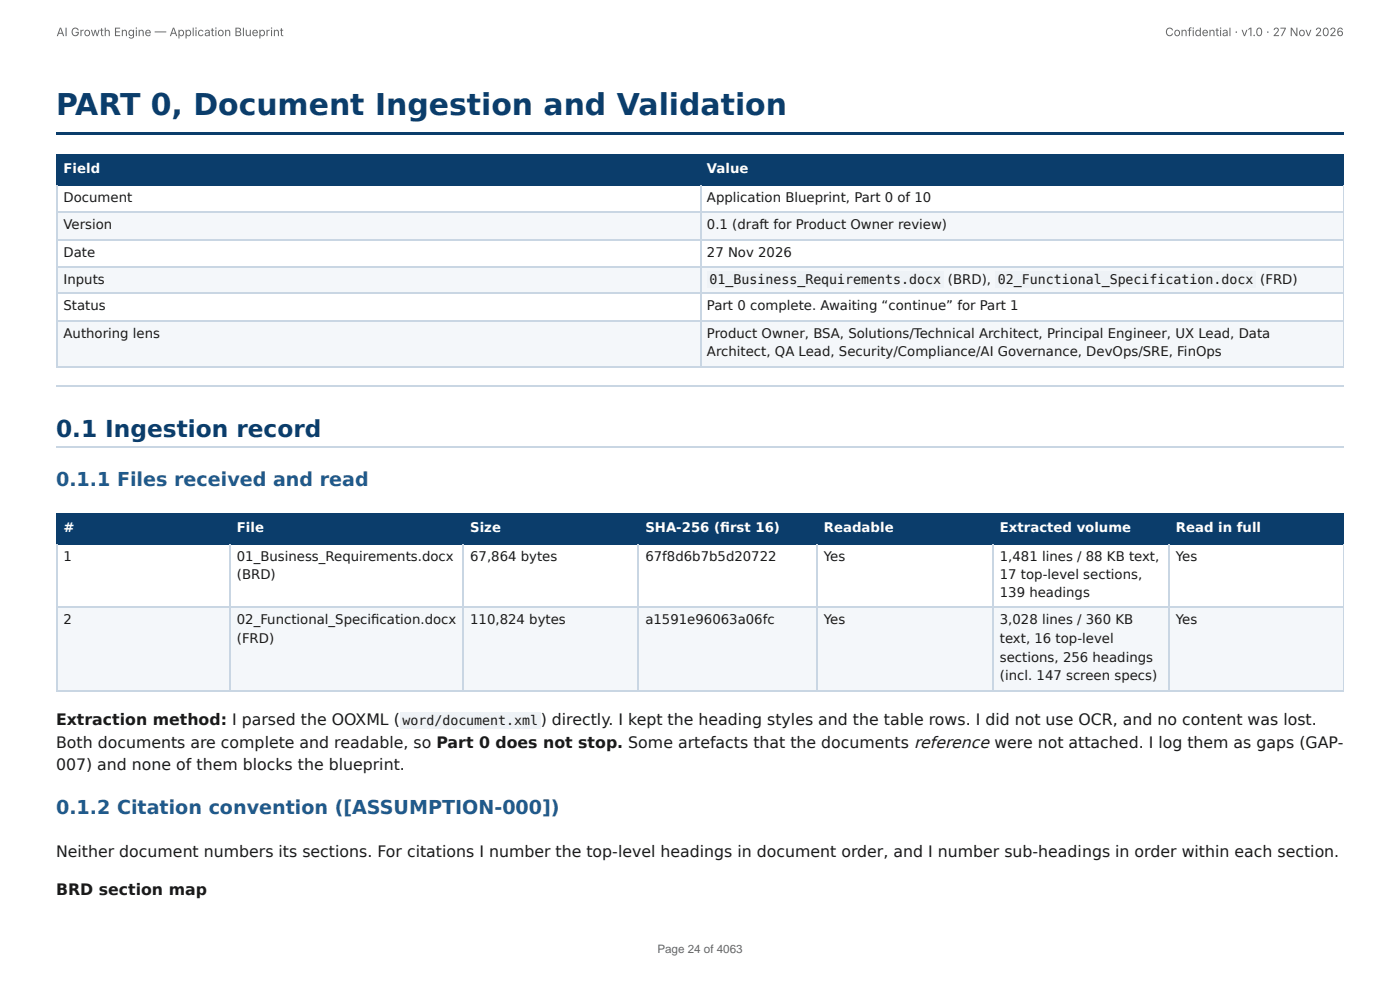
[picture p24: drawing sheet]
<svg xmlns="http://www.w3.org/2000/svg" width="297mm" height="210mm" viewBox="0 0 297 210" stroke-linecap="round" stroke-linejoin="round" font-family="sans-serif">
<defs><g id="words">
<text font-size="6.3" fill="#0b3d6b" x="11.9" y="24.3">PART 0, Document Ingestion and Validation</text>
<text font-size="4.9" fill="#0b3d6b" x="11.9" y="92.9">0.1 Ingestion record</text>
<g font-size="4.1" fill="#1f5a8c">
<text x="11.9" y="103.2">0.1.1 Files received and read</text>
<text x="11.9" y="172.8">0.1.2 Citation convention ([ASSUMPTION-000])</text>
</g>
<g font-size="3.3" fill="#1a1a1a">
<text x="11.9" y="154">Extraction method: I parsed the OOXML (</text>
<text x="114.9" y="154">) directly. I kept the heading styles and the table rows. I did not use OCR, and no content was lost.</text>
<text x="11.9" y="158.7">Both documents are complete and readable, so Part 0 does not stop. Some artefacts that the documents reference were not attached. I log them as gaps (GAP-</text>
<text x="11.9" y="163.5">007) and none of them blocks the blueprint.</text>
<text x="11.9" y="182">Neither document numbers its sections. For citations I number the top-level headings in document order, and I number sub-headings in order within each section.</text>
<text x="11.9" y="190">BRD section map</text>
</g>
<g font-size="2.8" fill="#fff">
<text x="13.5" y="36.8">Field</text>
<text x="150.2" y="36.8">Value</text>
<text x="13.5" y="113">#</text>
<text x="50.3" y="113">File</text>
<text x="99.9" y="113">Size</text>
<text x="137.1" y="113">SHA-256 (fi rst 16)</text>
<text x="175" y="113">Readable</text>
<text x="212.4" y="113">Extracted volume</text>
<text x="249.7" y="113">Read in full</text>
</g>
<g font-size="2.8" fill="#1a1a1a">
<text x="13.5" y="42.9">Document</text>
<text x="150.2" y="42.9">Application Blueprint, Part 0 of 10</text>
<text x="13.5" y="48.7">Version</text>
<text x="150.2" y="48.7">0.1 (draft for Product Owner review)</text>
<text x="13.5" y="54.5">Date</text>
<text x="150.2" y="54.5">27 Nov 2026</text>
<text x="13.5" y="60.3">Inputs</text>
<text x="13.5" y="65.9">Status</text>
<text x="150.2" y="65.9">Part 0 complete. Awaiting “continue” for Part 1</text>
<text x="150.7" y="60.3">01_Business_Requirements.docx</text>
<text x="201.3" y="60.3">(BRD),</text>
<text x="211.9" y="60.3">02_Functional_Specification.docx</text>
<text x="267.7" y="60.3">(FRD)</text>
<text x="13.5" y="71.7">Authoring lens</text>
<text x="150.2" y="71.7">Product Owner, BSA, Solutions/Technical Architect, Principal Engineer, UX Lead, Data</text>
<text x="150.2" y="75.7">Architect, QA Lead, Security/Compliance/AI Governance, DevOps/SRE, FinOps</text>
<text x="13.5" y="119.1">1</text>
<text x="50.3" y="119.1">01_Business_Requirements.docx</text>
<text x="99.9" y="119.1">67,864 bytes</text>
<text x="137.1" y="119.1">67f8d6b7b5d20722</text>
<text x="175" y="119.1">Yes</text>
<text x="212.4" y="119.1">1,481 lines / 88 KB text,</text>
<text x="249.7" y="119.1">Yes</text>
<text x="50.3" y="123">(BRD)</text>
<text x="212.4" y="123">17 top-level sections,</text>
<text x="212.4" y="126.7">139 headings</text>
<text x="13.5" y="132.6">2</text>
<text x="50.3" y="132.6">02_Functional_Specifi cation.docx</text>
<text x="50.3" y="136.5">(FRD)</text>
<text x="99.9" y="132.6">110,824 bytes</text>
<text x="137.1" y="132.6">a1591e96063a06fc</text>
<text x="175" y="132.6">Yes</text>
<text x="212.4" y="132.6">3,028 lines / 360 KB</text>
<text x="212.4" y="136.5">text, 16 top-level</text>
<text x="249.7" y="132.6">Yes</text>
<text x="212.4" y="140.5">sections, 256 headings</text>
<text x="212.4" y="144.5">(incl. 147 screen specs)</text>
<text x="85.5" y="154">word/document.xml</text>
</g>
<g font-size="2.5" fill="#666">
<text x="12" y="7.7">AI Growth Engine — Application Blueprint</text>
<text x="247.5" y="7.7">Confidential · v1.0 · 27 Nov 2026</text>
<text x="139.6" y="202.5">Page 24 of 4063</text>
</g>
</g></defs>
<g fill="#0b3d6b">
<path d="M11.9 28h273.5v.6h-273.5z"/>
<path d="M12.2 32.8h136.5v6.4h-136.5z"/>
<path d="M148.7 32.8h136.7v6.4h-136.7z"/>
</g>
<g fill="#f4f7fa">
<path d="M12.2 45h136.5v5.8h-136.5z"/>
<path d="M148.7 45h136.7v5.8h-136.7z"/>
<path d="M12.2 56.6h136.5v5.8h-136.5z"/>
<path d="M148.7 56.6h136.7v5.8h-136.7z"/>
<path d="M12.2 68.3h136.5v9.8h-136.5z"/>
<path d="M148.7 68.3h136.7v9.8h-136.7z"/>
</g>
<path d="M11.9 32.9h273.5M11.9 39.3h273.5M12 32.8v6.6M148.8 32.8v6.6" fill="none" stroke="#0b3d6b" stroke-width=".26"/>
<path d="M285.3 32.8v6.6" fill="none" stroke="#0b3d6b" stroke-width=".21"/>
<path d="M12 39.4v38.7M148.8 39.4v38.7M11.9 45.1h273.5M11.9 50.9h273.5M11.9 56.8h273.5M11.9 62.3h273.5M11.9 68.1h273.5M11.9 77.9h273.5M11.9 81.9h273.5M11.9 94.9h273.5" fill="none" stroke="#c9d6e3" stroke-width=".26"/>
<path d="M285.3 39.4v38.7" fill="none" stroke="#c9d6e3" stroke-width=".21"/>
<g fill="#0b3d6b">
<path d="M12.2 109h36.7v6.4h-36.7z"/>
<path d="M48.9 109h49.5v6.4h-49.5z"/>
<path d="M98.4 109h37.3v6.4h-37.3z"/>
<path d="M135.7 109h37.9v6.4h-37.9z"/>
<path d="M173.6 109h37.3v6.4h-37.3z"/>
<path d="M210.9 109h37.3v6.4h-37.3z"/>
<path d="M248.2 109h37.2v6.4h-37.2z"/>
</g>
<g fill="#f4f7fa">
<path d="M12.2 129.1h36.7v17.7h-36.7z"/>
<path d="M48.9 129.1h49.5v17.7h-49.5z"/>
<path d="M98.4 129.1h37.3v17.7h-37.3z"/>
<path d="M135.7 129.1h37.9v17.7h-37.9z"/>
<path d="M173.6 129.1h37.3v17.7h-37.3z"/>
<path d="M210.9 129.1h37.3v17.7h-37.3z"/>
<path d="M248.2 129.1h37.2v17.7h-37.2z"/>
</g>
<path d="M11.9 109.1h273.5M11.9 115.5h273.5M12 109v6.6M48.8 109v6.6M98.3 109v6.6M135.6 109v6.6M173.4 109v6.6M211 109v6.6M248.3 109v6.6" fill="none" stroke="#0b3d6b" stroke-width=".26"/>
<path d="M285.3 109v6.6" fill="none" stroke="#0b3d6b" stroke-width=".21"/>
<path d="M12 115.6v31.2M48.8 115.6v31.2M98.3 115.6v31.2M135.6 115.6v31.2M173.4 115.6v31.2M211 115.6v31.2M248.3 115.6v31.2M11.9 129h273.5M11.9 146.7h273.5" fill="none" stroke="#c9d6e3" stroke-width=".26"/>
<path d="M285.3 115.6v31.2" fill="none" stroke="#c9d6e3" stroke-width=".21"/>
<g fill="#eef2f6">
<path d="M150.3 57.7h50.3v3.4h-50.3z"/>
<path d="M211.4 57.7h55.3v3.4h-55.3z"/>
<path d="M84.9 151.3h29.9v3.5h-29.9z"/>
</g>
<use href="#words"/>
</svg>
